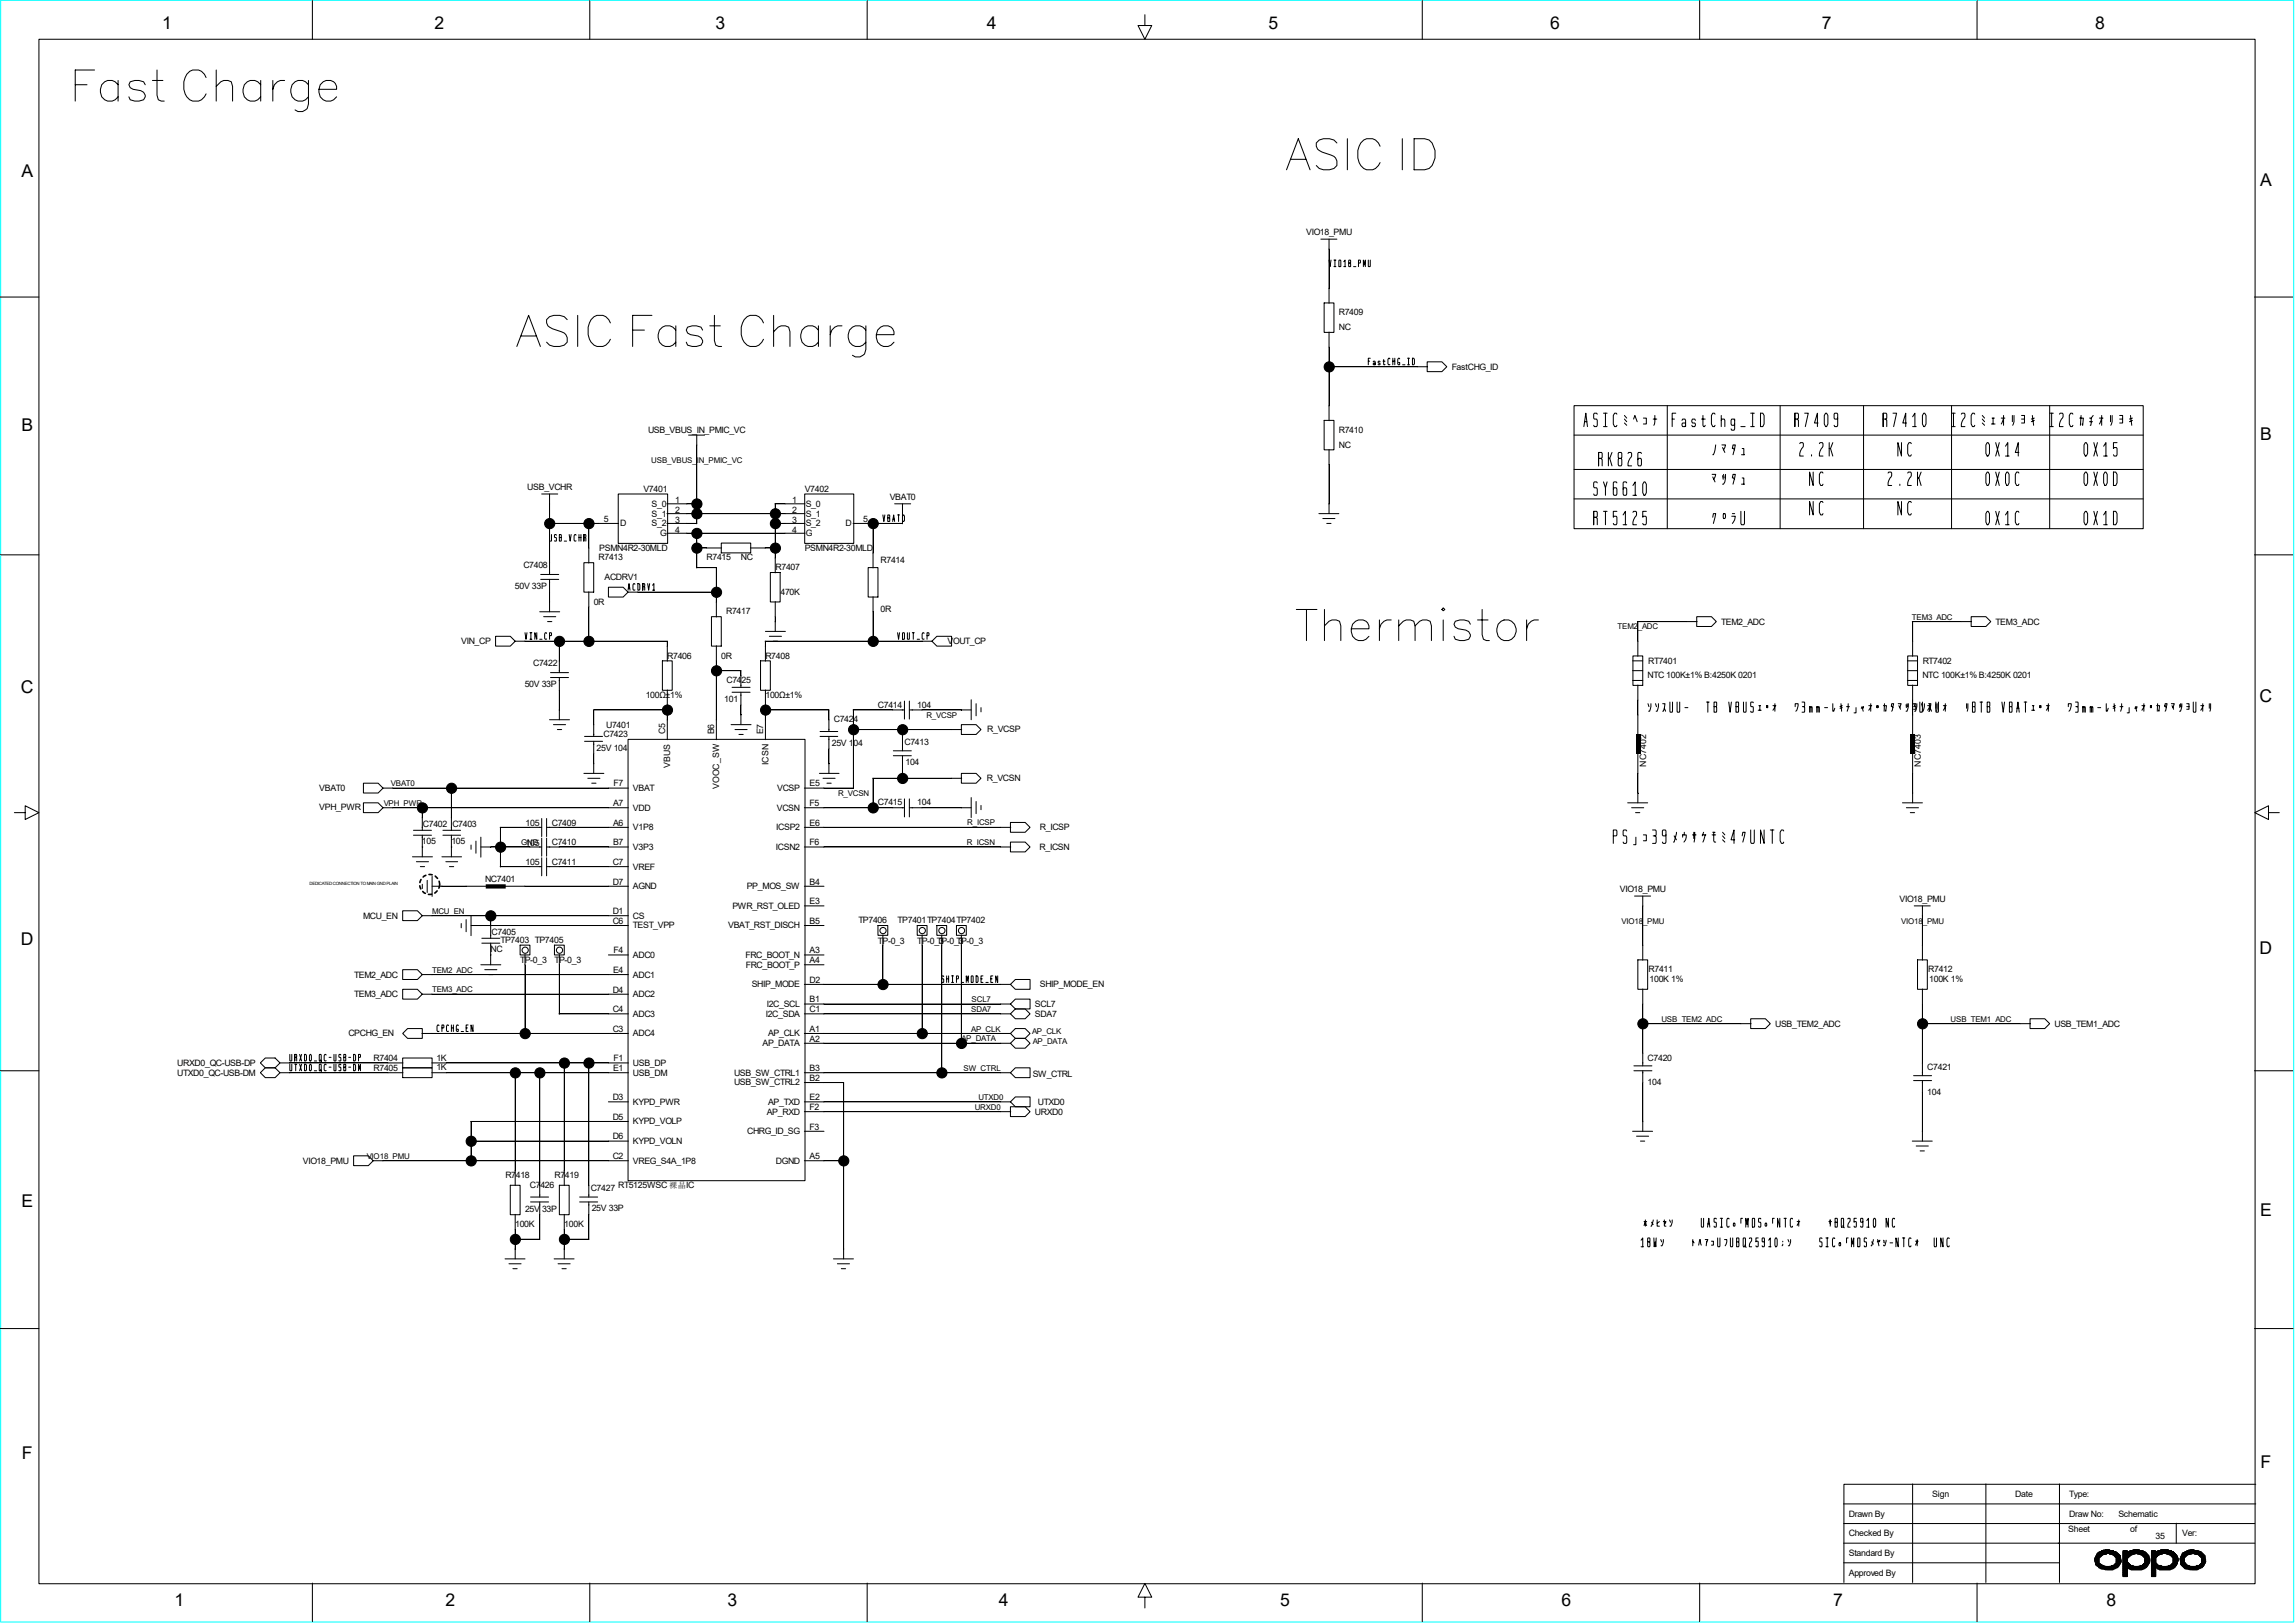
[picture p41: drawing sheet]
<svg xmlns="http://www.w3.org/2000/svg" width="297mm" height="210mm" viewBox="0 0 297 210" stroke-linecap="round" stroke-linejoin="round" font-family="sans-serif">
<defs><g id="words">
<g font-size="2.3">
<text x="21" y="3.8">1</text>
<text x="56.2" y="3.8">2</text>
<text x="92.6" y="3.8">3</text>
<text x="127.7" y="3.8">4</text>
<text x="164.2" y="3.8">5</text>
<text x="200.6" y="3.8">6</text>
<text x="235.8" y="3.8">7</text>
<text x="271.1" y="3.8">8</text>
<text x="2.8" y="22.9">A</text>
<text x="292.5" y="24.1">A</text>
<text x="2.8" y="55.8">B</text>
<text x="292.5" y="56.9">B</text>
<text x="2.7" y="89.7">C</text>
<text x="292.4" y="90.8">C</text>
<text x="2.7" y="122.3">D</text>
<text x="292.4" y="123.4">D</text>
<text x="2.8" y="156.2">E</text>
<text x="292.5" y="157.3">E</text>
<text x="2.8" y="188.8">F</text>
<text x="292.5" y="189.9">F</text>
<text x="22.6" y="207.8">1</text>
<text x="57.7" y="207.8">2</text>
<text x="94.2" y="207.8">3</text>
<text x="129.2" y="207.8">4</text>
<text x="165.7" y="207.8">5</text>
<text x="202.1" y="207.8">6</text>
<text x="237.2" y="207.8">7</text>
<text x="272.6" y="207.8">8</text>
</g>
<g font-size="1.1">
<text x="169" y="30.4">VIO18_PMU</text>
<text x="173.3" y="40.8">R7409</text>
<text x="173.3" y="42.7">NC</text>
<text x="187.9" y="47.8">FastCHG_ID</text>
<text x="83.9" y="56">USB_VBUS_IN_PMIC_VC</text>
<text x="173.3" y="56">R7410</text>
<text x="173.3" y="57.9">NC</text>
<text x="68.2" y="63.4">USB_VCHR</text>
<text x="83.3" y="63.6">V7401</text>
<text x="84.3" y="65.6">S_0</text>
<text x="87.4" y="65.1">1</text>
<text x="102.5" y="65.1">1</text>
<text x="104.1" y="63.6">V7402</text>
<text x="104.3" y="65.6">S_0</text>
<text x="115.1" y="64.7">VBAT0</text>
<text x="77.6" y="71.2">PSMN4R2-30MLD</text>
<text x="78.1" y="67.5">5</text>
<text x="80.3" y="68.1">D</text>
<text x="84.3" y="66.8">S_1</text>
<text x="84.3" y="68.1">S_2</text>
<text x="85.4" y="69.4">G</text>
<text x="87.4" y="68.9">4</text>
<text x="87.4" y="67.6">3</text>
<text x="87.4" y="66.4">2</text>
<text x="102.5" y="67.6">3</text>
<text x="102.5" y="68.9">4</text>
<text x="102.5" y="66.4">2</text>
<text x="104.1" y="71.2">PSMN4R2-30MLD</text>
<text x="104.3" y="66.8">S_1</text>
<text x="104.3" y="68.1">S_2</text>
<text x="104.3" y="69.4">G</text>
<text x="109.4" y="68.1">D</text>
<text x="111.7" y="67.5">5</text>
<text x="66.6" y="76.2">50V 33P</text>
<text x="67.7" y="73.5">C7408</text>
<text x="77.5" y="72.5">R7413</text>
<text x="78.2" y="75.1">ACDRV1</text>
<text x="91.4" y="72.5">R7415</text>
<text x="95.9" y="72.5">NC</text>
<text x="100.4" y="73.8">R7407</text>
<text x="101" y="77">470K</text>
<text x="114" y="72.9">R7414</text>
<text x="59.7" y="83.4">VIN_CP</text>
<text x="76.8" y="78.2">0R</text>
<text x="94" y="79.5">R7417</text>
<text x="114" y="79.2">0R</text>
<text x="122.6" y="83.4">VOUT_CP</text>
<text x="222.8" y="80.8">TEM2_ADC</text>
<text x="258.3" y="80.8">TEM3_ADC</text>
<text x="67.9" y="88.9">50V 33P</text>
<text x="69" y="86.2">C7422</text>
<text x="86.4" y="85.2">R7406</text>
<text x="93.3" y="85.2">0R</text>
<text x="94" y="88.4">C7425</text>
<text x="99.1" y="85.2">R7408</text>
<text x="213.2" y="87.8">NTC 100K±1% B:4250K 0201</text>
<text x="213.3" y="85.9">RT7401</text>
<text x="248.8" y="87.8">NTC 100K±1% B:4250K 0201</text>
<text x="248.8" y="85.9">RT7402</text>
<text x="78.1" y="95.4">C7423</text>
<text x="78.4" y="94.2">U7401</text>
<text x="83.6" y="90.4">100Ω±1%</text>
<text x="86.1" y="95" transform="rotate(-90 86.1 95)">C5</text>
<text x="92.4" y="95" transform="rotate(-90 92.4 95)">B6</text>
<text x="93.7" y="90.8">101</text>
<text x="98.8" y="95" transform="rotate(-90 98.8 95)">E7</text>
<text x="99.1" y="90.3">100Ω±1%</text>
<text x="107.9" y="93.5">C7424</text>
<text x="113.6" y="91.6">C7414</text>
<text x="118.7" y="91.6">104</text>
<text x="127.8" y="94.8">R_VCSP</text>
<text x="77.2" y="97.2">25V 104</text>
<text x="79.4" y="101.8">F7</text>
<text x="86.7" y="99.4" transform="rotate(-90 86.7 99.4)">VBUS</text>
<text x="99.4" y="99" transform="rotate(-90 99.4 99)">ICSN</text>
<text x="104.8" y="101.8">E5</text>
<text x="107.7" y="96.5">25V 104</text>
<text x="117.1" y="96.4">C7413</text>
<text x="117.2" y="99">104</text>
<text x="127.7" y="101.1">R_VCSN</text>
<text x="213" y="99.2" transform="rotate(-90 213 99.2)">NC7402</text>
<text x="248.6" y="99.2" transform="rotate(-90 248.6 99.2)">NC7403</text>
<text x="41.3" y="102.4">VBAT0</text>
<text x="41.3" y="104.8">VPH_PWR</text>
<text x="54.7" y="107.1">C7402 C7403</text>
<text x="68" y="106.9">105</text>
<text x="71.4" y="106.8">C7409</text>
<text x="79.3" y="104.3">A7</text>
<text x="79.3" y="106.8">A6</text>
<text x="81.9" y="107.4">V1P8</text>
<text x="81.9" y="104.9">VDD</text>
<text x="81.9" y="102.4">VBAT</text>
<text x="93.1" y="102.1" transform="rotate(-90 93.1 102.1)">VOOC_SW</text>
<text x="100.5" y="107.4">ICSP2</text>
<text x="100.5" y="104.9">VCSN</text>
<text x="100.6" y="102.4">VCSP</text>
<text x="104.8" y="104.3">F5</text>
<text x="104.8" y="106.8">E6</text>
<text x="113.6" y="104.2">C7415</text>
<text x="118.7" y="104.2">104</text>
<text x="134.6" y="107.4">R_ICSP</text>
<text x="54.6" y="109.2">105</text>
<text x="58.4" y="109.2">105</text>
<text x="68" y="109.4">105</text>
<text x="68" y="112">105</text>
<text x="71.4" y="109.4">C7410</text>
<text x="71.4" y="111.9">C7411</text>
<text x="79.3" y="111.9">C7</text>
<text x="79.3" y="109.4">B7</text>
<text x="81.9" y="110">V3P3</text>
<text x="81.9" y="112.5">VREF</text>
<text x="100.4" y="110">ICSN2</text>
<text x="104.8" y="109.4">F6</text>
<text x="134.5" y="110">R_ICSN</text>
<text x="47" y="118.9">MCU_EN</text>
<text x="62.8" y="114.1">NC7401</text>
<text x="79.3" y="114.5">D7</text>
<text x="79.3" y="118.3">D1</text>
<text x="79.3" y="119.5">C6</text>
<text x="81.9" y="118.9">CS</text>
<text x="81.9" y="115.1">AGND</text>
<text x="94.8" y="117.6">PWR_RST_OLED</text>
<text x="96.6" y="115.1">PP_MOS_SW</text>
<text x="104.8" y="117">E3</text>
<text x="104.8" y="119.5">B5</text>
<text x="104.8" y="114.5">B4</text>
<text x="111.1" y="119.5">TP7406</text>
<text x="116.2" y="119.5">TP7401TP7404TP7402</text>
<text x="209.6" y="115.4">VIO18_PMU</text>
<text x="245.8" y="116.7">VIO18_PMU</text>
<text x="63.5" y="123.1">NC</text>
<text x="63.6" y="121">C7405</text>
<text x="64.8" y="122">TP7403 TP7405</text>
<text x="67.3" y="124.6">TP-0_3</text>
<text x="71.8" y="124.6">TP-0_3</text>
<text x="79.3" y="125.9">E4</text>
<text x="79.4" y="123.4">F4</text>
<text x="81.9" y="120.1">TEST_VPP</text>
<text x="81.9" y="124">ADC0</text>
<text x="94.2" y="120.1">VBAT_RST_DISCH</text>
<text x="96.5" y="124">FRC_BOOT_N</text>
<text x="96.5" y="125.2">FRC_BOOT_P</text>
<text x="104.8" y="124.6">A4</text>
<text x="104.8" y="123.4">A3</text>
<text x="113.6" y="122.1">TP-0_3</text>
<text x="118.7" y="122.1">TP-0_3</text>
<text x="121.2" y="122.1">TP-0_3</text>
<text x="123.8" y="122.1">TP-0_3</text>
<text x="213.4" y="125.8">R7411</text>
<text x="249.6" y="125.8">R7412</text>
<text x="45.8" y="129">TEM3_ADC</text>
<text x="45.8" y="126.5">TEM2_ADC</text>
<text x="79.3" y="128.4">D4</text>
<text x="79.3" y="131">C4</text>
<text x="81.9" y="131.6">ADC3</text>
<text x="81.9" y="129">ADC2</text>
<text x="81.9" y="126.5">ADC1</text>
<text x="97.3" y="127.8">SHIP_MODE</text>
<text x="99.1" y="131.6">I2C_SDA</text>
<text x="99.2" y="130.3">I2C_SCL</text>
<text x="104.8" y="127.2">D2</text>
<text x="104.8" y="131">C1</text>
<text x="104.8" y="129.7">B1</text>
<text x="133.9" y="130.3">SCL7</text>
<text x="133.9" y="131.6">SDA7</text>
<text x="134.6" y="127.8">SHIP_MODE_EN</text>
<text x="213.5" y="127.1">100K 1%</text>
<text x="249.7" y="127.1">100K 1%</text>
<text x="22.9" y="137.9">URXD0_QC-USB-DP</text>
<text x="45.1" y="134.1">CPCHG_EN</text>
<text x="48.3" y="137.3">R7404</text>
<text x="56.5" y="137.2">1K</text>
<text x="79.3" y="133.5">C3</text>
<text x="79.4" y="137.3">F1</text>
<text x="81.9" y="134.1">ADC4</text>
<text x="81.9" y="137.9">USB_DP</text>
<text x="98.7" y="135.4">AP_DATA</text>
<text x="99.4" y="134.1">AP_CLK</text>
<text x="104.8" y="134.8">A2</text>
<text x="104.8" y="133.5">A1</text>
<text x="213.2" y="137.2">C7420</text>
<text x="229.7" y="132.8">USB_TEM2_ADC</text>
<text x="265.9" y="132.8">USB_TEM1_ADC</text>
<text x="22.9" y="139.2">UTXD0_QC-USB-DM</text>
<text x="48.3" y="138.6">R7405</text>
<text x="56.5" y="138.5">1K</text>
<text x="79.3" y="142.4">D3</text>
<text x="79.3" y="138.6">E1</text>
<text x="81.9" y="143">KYPD_PWR</text>
<text x="81.9" y="139.2">USB_DM</text>
<text x="95" y="140.5">USB_SW_CTRL2</text>
<text x="95" y="139.2">USB_SW_CTRL1</text>
<text x="99.4" y="143">AP_TXD</text>
<text x="104.8" y="143.6">F2</text>
<text x="104.8" y="142.4">E2</text>
<text x="104.8" y="138.6">B3</text>
<text x="104.8" y="139.9">B2</text>
<text x="133.6" y="139.3">SW_CTRL</text>
<text x="134.3" y="143">UTXD0</text>
<text x="213.2" y="140.4">104</text>
<text x="249.4" y="141.7">104</text>
<text x="249.4" y="138.5">C7421</text>
<text x="79.3" y="147.4">D6</text>
<text x="79.3" y="144.9">D5</text>
<text x="79.3" y="150">C2</text>
<text x="81.9" y="145.5">KYPD_VOLP</text>
<text x="81.9" y="148">KYPD_VOLN</text>
<text x="96.7" y="146.8">CHRG_ID_SG</text>
<text x="99.2" y="144.2">AP_RXD</text>
<text x="104.8" y="146.2">F3</text>
<text x="104.8" y="150">A5</text>
<text x="133.9" y="144.2">URXD0</text>
<text x="39.2" y="150.6">VIO18_PMU</text>
<text x="65.4" y="152.4">R7418</text>
<text x="68.6" y="153.7">C7426</text>
<text x="71.8" y="152.4">R7419</text>
<text x="76.5" y="154.1">C7427</text>
<text x="80" y="153.7">RT5125WSC 裸晶IC</text>
<text x="81.9" y="150.6">VREG_S4A_1P8</text>
<text x="100.4" y="150.6">DGND</text>
<text x="66.7" y="158.8">100K</text>
<text x="67.9" y="156.9">25V 33P</text>
<text x="73" y="158.8">100K</text>
<text x="76.6" y="156.8">25V 33P</text>
<text x="239.3" y="196.3">Drawn By</text>
<text x="250.1" y="193.7">Sign</text>
<text x="260.8" y="193.7">Date</text>
<text x="267.8" y="193.7">Type:</text>
<text x="267.8" y="196.3">Draw No:</text>
<text x="274.2" y="196.3">Schematic</text>
<text x="239.3" y="198.8">Checked By</text>
<text x="239.3" y="201.3">Standard By</text>
<text x="239.3" y="203.9">Approved By</text>
<text x="267.7" y="198.3">Sheet</text>
<text x="275.7" y="198.3">of</text>
<text x="279" y="199.1">35</text>
<text x="282.4" y="198.8">Ver:</text>
</g>
<g font-size="1">
<text x="84.3" y="59.9">USB_VBUS_IN_PMIC_VC</text>
<text x="209.3" y="81.4">TEM2_ADC</text>
<text x="247.4" y="80.2">TEM3_ADC</text>
<text x="119.9" y="92.9">R_VCSP</text>
<text x="50.6" y="101.7">VBAT0</text>
<text x="49.7" y="104.3">VPH_PWR</text>
<text x="108.5" y="103">R_VCSN</text>
<text x="125.2" y="106.8">R_ICSP</text>
<text x="67.4" y="109.3">GND</text>
<text x="125.1" y="109.3">R_ICSN</text>
<text x="55.9" y="118.2">MCU_EN</text>
<text x="209.8" y="119.5">VIO18_PMU</text>
<text x="246" y="119.5">VIO18_PMU</text>
<text x="55.9" y="125.9">TEM2_ADC</text>
<text x="55.9" y="128.4">TEM3_ADC</text>
<text x="125.7" y="130.9">SDA7</text>
<text x="125.7" y="129.7">SCL7</text>
<text x="124.4" y="134.7">AP_DATA</text>
<text x="125.7" y="133.5">AP_CLK</text>
<text x="133.6" y="133.9">AP_CLK</text>
<text x="133.6" y="135.1">AP_DATA</text>
<text x="215" y="132.2">USB_TEM2_ADC</text>
<text x="252.4" y="132.2">USB_TEM1_ADC</text>
<text x="124.7" y="138.6">SW_CTRL</text>
<text x="126.2" y="143.6">URXD0</text>
<text x="126.6" y="142.3">UTXD0</text>
<text x="47.5" y="149.9">VIO18_PMU</text>
</g>
<text font-size=".6" x="40" y="114.6">DEDICATED CONNECTION TO MAIN GND PLAIN</text>
</g></defs>
<path d="M.1 0h296.7v209.9h-296.7z" fill="none" stroke="#0ff" stroke-width=".13"/>
<g fill="none" stroke="#000" stroke-width=".13">
<path d="M5 5.1h286.8v199.8h-286.8zM9.7 11h1.6M12.2 9.1h-2.5v4M15.3 11a1.26 1.26 0 0 0-1.6-.5 1.26 1.26 0 0 0-.7 1.4 1.24 1.24 0 0 0 .9 1.2 1.24 1.24 0 0 0 1.4-.6M15.3 10.4v2.7M18.8 11l-.2-.4-.6-.2h-.6l-.6 .2-.1 .4 .1 .3 .4 .3 1 .1 .4 .2 .2 .4v.2l-.2 .4-.6 .2h-.6l-.6-.2-.1-.4M19.7 10.4h1.4M20.3 9.1v3.2l.2 .6 .4 .2h.4M26.7 10a1.41 1.41 0 0 0-1.4-1 1.41 1.41 0 0 0-1.3 1 2.21 2.21 0 0 0 .9 3.1 1.43 1.43 0 0 0 1.8-1M28 11.2l.6-.6 .4-.2h.5l.4 .2 .2 .6v1.9M28 9.1v4M33.7 11a1.26 1.26 0 0 0-1.5-.5 1.26 1.26 0 0 0-.7 1.4 1.24 1.24 0 0 0 .9 1.2 1.24 1.24 0 0 0 1.3-.6"/>
<path d="M33.7 10.4v2.7M35.3 10.4v2.7M36.8 10.4a1.27 1.27 0 0 0-1.5 1.2M39.9 10.4v3.1a1.06 1.06 0 0 1-.6 .9 1.06 1.06 0 0 1-1.1-.2M39.9 11a1.26 1.26 0 0 0-1.5-.5 1.26 1.26 0 0 0-.8 1.4 1.24 1.24 0 0 0 1 1.2 1.24 1.24 0 0 0 1.3-.6M40.4 .1v5M41.3 11.6h2.3a1.14 1.14 0 0 0-1.2-1.3 1.14 1.14 0 0 0-1.1 1.3 1.26 1.26 0 0 0 .7 1.4 1.26 1.26 0 0 0 1.6-.5M76.3 .1v5M112.2 .1v5M148.2 1.9v1.4h.9l-.9 1.8-.9-1.8h.9M173 18.5a1.81 1.81 0 0 0-2.7 0 .99 .99 0 0 0 .8 1.2l1.2 .4a1.06 1.06 0 0 1 .7 1.3 1.81 1.81 0 0 1-2.7 0M174.4 17.9v4.1"/>
<path d="M178.6 18.9a1.41 1.41 0 0 0-1.4-1 1.41 1.41 0 0 0-1.3 1 2.21 2.21 0 0 0 1 3.1 1.43 1.43 0 0 0 1.7-1M181.5 17.9v4.1M183 17.9h1.4l.6 .2a2.5 2.5 0 0 1 0 3.7l-.6 .2h-1.4zM184.1 .1v5M220 .1v5M255.9 .1v5M0 38.4h5M166.5 22l1.5-4.1 1.5 4.1M167 20.6h2M170.9 30.9h2.1M171.4 39.2h1.2v3.8h-1.2zM172 33.7l.1 .8 .2-.8"/>
<path d="M172 30.9v8.3M172.6 34.5h.3M172.6 33.7h.3M172.8 33.7v.8M173.3 33.7h.2v.8h-.2zM173.9 33.9l.2-.2v.8M173.9 34.5h.3M174.6 34v.5h.2v-.4l-.3-.1 .1-.3h.2v.3M175.2 34.5h.3M175.8 34h.2v-.3h-.2v.8M176.4 34.5v-.8l.2 .6 .1-.6v.8M177.1 33.7v.8h.2v-.8"/>
<path d="M291.8 38.4h5M66.9 44.8l1.5-4 1.5 4M67.4 43.5h2M73.4 41.4a1.81 1.81 0 0 0-2.7 0 .99 .99 0 0 0 .8 1.1l1.1 .4a1.06 1.06 0 0 1 .8 1.4 1.81 1.81 0 0 1-2.7 0M74.8 40.8v4M79 41.8a1.41 1.41 0 0 0-1.4-1 1.41 1.41 0 0 0-1.3 1 2.21 2.21 0 0 0 1 3 1.43 1.43 0 0 0 1.7-.9M81.9 42.7h1.5M84.4 40.8h-2.5v4M87.5 42.7a1.26 1.26 0 0 0-1.6-.5 1.26 1.26 0 0 0-.7 1.5 1.24 1.24 0 0 0 .9 1.1 1.24 1.24 0 0 0 1.4-.5M87.5 42.2v2.6M89.1 56.3h2.1M90.2 56.3v11.5"/>
<path d="M90.9 42.7l-.2-.4-.6-.1h-.5l-.6 .1-.2 .4 .2 .4 .4 .2 .9 .2 .4 .2 .2 .4v.2l-.2 .4-.6 .1h-.5l-.6-.1-.2-.4M91.9 42.2h1.3M92.5 40.8v3.3l.1 .6 .4 .1h.4M98.8 41.8a1.41 1.41 0 0 0-1.3-1 1.41 1.41 0 0 0-1.4 1 2.21 2.21 0 0 0 1 3 1.43 1.43 0 0 0 1.7-.9M100.1 42.9l.6-.6 .4-.1h.5l.5 .1 .1 .6v1.9M100.1 40.8v4M105.9 42.7a1.26 1.26 0 0 0-1.5-.5 1.26 1.26 0 0 0-.8 1.5 1.24 1.24 0 0 0 1 1.1 1.24 1.24 0 0 0 1.3-.5M105.9 42.2v2.6M107.4 42.2v2.6M109 42.2a1.27 1.27 0 0 0-1.6 1.1M112.1 42.2v3a1.06 1.06 0 0 1-.7 .9 1.06 1.06 0 0 1-1.1-.1M112.1 42.7a1.26 1.26 0 0 0-1.6-.5 1.26 1.26 0 0 0-.7 1.5 1.24 1.24 0 0 0 .9 1.1 1.24 1.24 0 0 0 1.4-.5"/>
<path d="M113.4 43.3h2.3a1.14 1.14 0 0 0-1.1-1.2 1.14 1.14 0 0 0-1.2 1.2 1.26 1.26 0 0 0 .7 1.5 1.26 1.26 0 0 0 1.6-.5M171.4 54.4h1.2v3.8h-1.2zM172 47.5h12.7M172 43v11.4M172 58.2v8.3M177.1 46.7h.1M177.3 46.4h-.2v.8M177.7 46.8l.1-.1 .2 .1v.4h-.2v-.2h.2M178 47.2h.1M178.6 46.8l-.2-.1v.3h.2v.2h-.2M179 46.7h.2M179.1 46.5v.7h.1"/>
<path d="M179.9 46.4h-.2l-.1 .1v.6l.1 .1h.2M180.3 46.7h.2M180.3 46.4v.8M180.5 46.4v.8M181.1 46.4h-.1l-.1 .1v.6l.1 .1h.1v-.3h-.1M181.5 47.2h.3M182.2 47.2h.2M182.2 46.4h.2M182.3 46.4v.8M182.8 46.4h.2v.1v.6v.1h-.2zM184.7 46.8h1.9l.6 .7-.6 .6h-1.9zM203.7 52.5h73.7v15.9h-73.7z"/>
<path d="M203.7 56.3h73.7M205 55.2l.2-1.7 .2 1.7M205.1 54.6h.3M206.7 53.6l-.1-.1h-.3l-.1 .1v.5l.1 .1h.3l.1 .2v.6l-.1 .2h-.3l-.1-.2M206.9 58.5v1.8v-1.8h.4v.2v.5v.1h-.4M207.2 59.3l.1 .2v.8M207.5 55.2h.5M207.5 53.5h.5M207.8 53.5v1.7M208.2 58.5v1.8M208.3 59.3l.3 1M208.6 58.5l-.3 .8h-.1"/>
<path d="M209.3 53.6l-.1-.1h-.2l-.2 .3v1.1l.2 .3h.2l.1-.2M209.5 59.3l-.1 .2v.6l.1 .2h.3l.1-.2v-.6l-.1-.2h-.3l-.1-.1v-.5l.1-.2h.3l.1 .2v.5l-.1 .1M210.2 54.2l.3 .4M210.2 53.8l.3 .3M210.2 54.7l.3 .3M210.7 58.7l.1-.2h.3l.1 .2a1.34 1.34 0 0 1-.4 .9l-.1 .7h.5M211.4 54.2l.2-.4 .3 .8M212.4 58.7l-.1-.2h-.3v.2v1.4v.2h.3l.1-.2v-.6l-.1-.2h-.3v.2M212.7 54.1h.4v.8h-.4M214 54.2h.4M214.2 53.8v.8l-.2 .4M215.8 52.5v15.9"/>
<path d="M216.4 54.2h.3M216.9 53.5h-.5v1.7M217.7 54.4l.1-.2h.3v.2v.6v.2h-.3l-.1-.2 .1-.3h.3M218.1 55v.2M219.4 54.4l-.1-.2h-.3l-.1 .4 .1 .1h.3l.1 .3-.1 .2h-.3l-.1-.2M220.2 54.2h.5M220.4 53.8v1.2l.1 .2h.1l.1-.2M222 53.6l-.1-.1h-.2l-.2 .3v1.1l.2 .3h.2l.1-.2M222 57.6a1.53 1.53 0 0 1-.3 1.2M222.8 54.4v-.2h.3l.1 .2v.8M222.8 53.8v1.4M222.8 57.6h.5l-.2 .6"/>
<path d="M222.9 57.9l.3 .6M224.2 58l.1-.4h.3l-.3 1.2M224.2 57.9l.3 .3M224.5 54.9l-.1 .1h-.3l-.1-.1 .1-.7h.3l.1 .2v1.1l-.1 .2h-.3l-.1-.2M224.5 54.2v.2M225.3 55.2h.5M225.4 58.8h.4M225.5 58h.2v.8M226.6 55.2h.4M226.6 53.5h.4M226.8 53.5v1.7M227.8 53.5h.3l.2 .3v1.1l-.2 .3h-.3z"/>
<path d="M230.4 52.5v15.9M232.3 53.5v1.7v-1.7h.4v.1v.5v.1h-.4M232.6 54.2l.1 .2v.8M232.9 57.4l.1-.1h.3l.1 .1a1.34 1.34 0 0 1-.4 1l-.1 .6h.5M233.6 53.5h.4l-.4 1.7M234.4 58.8v.2M235.3 54.7h-.5l.4-1.2v1.7M235.5 57.4v-.1h.3l.1 .1a1.34 1.34 0 0 1-.4 1v.6h.4M236.3 53.5h.1l.2 .3v1.1l-.2 .3h-.1l-.2-.3v-1.1zM236.7 57.3v1.7M236.9 58l.3 1M237.2 57.3l-.3 .7h-.2"/>
<path d="M237.8 54.1l-.1 .1h-.3v-.1v-.5v-.1h.3l.1 .1v1.4l-.1 .2h-.3v-.2M241.2 52.5v15.9M243.7 53.5v1.7v-1.7h.4l.1 .1v.5l-.1 .1h-.4M244 54.2l.2 .2v.8M245 53.5h.4l-.3 1.7M246.1 57.3v1.7l-.5-1.7v1.7M246.7 54.7h-.4l.3-1.2v1.7M247.4 57.4l-.1-.1h-.2l-.2 .3v1.1l.2 .3h.2l.1-.2M247.5 53.9l.3-.4v1.7M247.5 55.2h.5M249 53.5h.1l.2 .3v1.1l-.2 .3h-.1l-.2-.3v-1.1zM252.6 55.2h.4"/>
<path d="M252.6 53.5h.4M252.6 52.5v15.9M252.8 53.5v1.7M253.8 53.6l.1-.1h.3l.1 .1a1.34 1.34 0 0 1-.4 1l-.1 .6h.5M255.6 53.6l-.1-.1h-.2l-.2 .3v1.1l.2 .3h.2l.1-.2M256.5 54.2l.3 .4M256.5 53.8l.3 .3M256.5 54.7l.3 .3M257.2 57.3h.1l.2 .3v1.1l-.2 .3h-.1l-.2-.3v-1.1zM257.7 54.9h.5M257.8 54.1h.3M257.9 54.1v.8"/>
<path d="M258.3 57.3l.4 1.7M258.7 57.3l-.4 1.7M259 54.1h.5M259.3 54.1l-.3 .8M259.3 53.8v1.2M259.5 57.7l.3-.4v1.7M259.5 59h.5M260.4 53.8v.8M260.6 53.8v.8l-.1 .4M261.3 58.5h-.5l.4-1.2v1.7M261.6 53.8h.4v.9h-.4M261.6 54.2h.4"/>
<path d="M263 53.8l.2 1.2M263.3 54.1l-.4 .1M263.3 54.4l-.4 .2M265.3 55.2h.4M265.3 53.5h.4M265.3 52.5v15.9M265.5 53.5v1.7M266.5 53.6l.1-.1h.3l.1 .1a1.34 1.34 0 0 1-.4 1l-.1 .6h.5M268.3 53.6l-.1-.1h-.2l-.2 .3v1.1l.2 .3h.2l.1-.2M269.2 54.1h.4l-.1 .9v-.1M269.3 53.8l-.1 1.2M269.9 57.3h.1l.2 .3v1.1l-.2 .3h-.1l-.2-.3v-1.1z"/>
<path d="M270.4 54.6h.4M270.6 54.1v.6v.3h-.1M270.9 53.8l-.3 .3h-.2M271 57.3l.4 1.7M271.4 57.3l-.4 1.7M271.7 54.1h.5M272 54.1l-.3 .8M272 53.8v1.2M272.2 57.7l.3-.4v1.7M272.2 59h.5M273.1 53.8v.8M273.3 53.8v.8l-.1 .4"/>
<path d="M274 57.3h-.5v.7l.1-.1h.3l.1 .1v.8l-.1 .2h-.3l-.1-.2M274.3 53.8h.4v.9h-.4M274.3 54.2h.4M275.7 53.8l.2 1.2M276 54.1l-.4 .1M276 54.4l-.4 .2M0 71.8h5M69.8 79.2h2.6M70 75h2.3M70 74.3h2.3M70.1 63.9h2.1M70.4 79.8h1.5"/>
<path d="M71.1 67.7h9M71.1 69.2l.1 .8h.2v-.8M71.1 63.9v10.4M71.1 75v4.2M72 69.3v-.1l-.2 .1v.3h.2v.4h-.2M72.4 69.6v-.4h.2v.8h-.2v-.4h.2M73 70h.3M73.7 69.2l.1 .8 .1-.8M74.5 69.3l-.1-.1-.1 .1v.6l.1 .1h.1M74.9 69.6h.3M74.9 69.2v.8M75.2 69.2v.8"/>
<path d="M75.6 69.2v.8v-.8h.2v.4h-.2M75.6 72.8h1.2v3.8h-1.2zM75.7 69.6h.1v.4M76.2 67.7v5.2M76.2 76.6v6.4M78.7 76h1.9l.7 .6-.7 .7h-1.9zM80 63.9h6.4v6.4h-6.4zM81.2 76.6h11.5M81.3 76.4l.1-.9 .1 .9M81.3 76.1h.2M82.2 75.6l-.2-.1-.1 .2v.5l.1 .2 .2-.1M82.5 75.5h.2l.1 .2v.5l-.1 .2h-.2z"/>
<path d="M83.2 75.5v.9v-.9h.2v.4h-.2M83.4 75.9v.1v.4M83.8 75.5l.1 .9 .2-.9M84.5 75.7l.1-.2v.9M84.5 76.4h.2M86.3 65.2h3.9M86.3 66.5h17.9M86.3 67.7h3.9M86.3 69h17.9M90.1 70.9h3.3M90.1 73.4h2.6v6.4M90.2 69v4.5"/>
<path d="M92.1 79.8h1.2v3.8h-1.2zM93.3 70.3h3.9v1.2h-3.9zM97.1 70.9h3.2M99.7 74.1h1.3v3.8h-1.3zM100.3 65.2h3.9M100.3 67.7h3.9M100.3 65.2v8.9M100.3 77.9v3.8M104.1 63.9h6.4v6.4h-6.4zM110.4 67.7h6.4M112.4 73.4h1.2v3.9h-1.2zM113 67.7v5.8"/>
<path d="M113 77.2v5.8M114.3 66.6l.1 .9 .1-.9M114.9 67v-.4h.2v.9h-.2v-.5h.2M115.5 67.5l.2-.9 .1 .9M115.6 67.2h.1M115.8 65.2h2.1M116.2 66.6h.2M116.3 66.6v.9M116.8 65.2v2.6M116.9 66.6l.2 .2v.6l-.1 .1-.2-.1zM167.8 78.9h2.6M169.1 78.9v4"/>
<path d="M170.7 66.5h2.6M171.2 67.1h1.6M171.4 78.9v4M171.7 67.7h.6M186.8 78.7l.2 .2-.2 .1-.2-.1zM191.8 78.9v3.2l.2 .6 .4 .2h.3M203.7 60.7h73.7M203.7 64.6h73.7M206.2 66.2v1.7v-1.7h.4l.1 .1v.5l-.1 .1h-.4M206.5 66.9l.2 .2v.8M206.7 62.5l-.1-.1h-.3l-.1 .1v.5l.1 .1h.3l.1 .2v.6l-.1 .2h-.3l-.1-.2M207.5 66.2h.5"/>
<path d="M207.5 62.4l.3 .7M207.8 66.2v1.7M208 62.4l-.2 .7v1M209.3 66.2h-.5v.7l.1-.1h.3l.1 .1v.8l-.1 .2h-.3l-.1-.2M209.3 62.5l-.1-.1h-.3l-.1 .1v1.4l.1 .2h.3l.1-.2v-.6l-.1-.2h-.3l-.1 .2M210.1 66.6l.3-.4v1.7M210.1 67.9h.4M210.5 62.5l-.1-.1h-.3v.1v1.4v.2h.3l.1-.2v-.6l-.1-.2h-.3v.2M211.3 62.8l.3-.4v1.7M211.3 64.1h.5M211.3 66.3l.1-.1h.3l.1 .1a1.34 1.34 0 0 1-.4 1l-.1 .6h.5M212.8 62.4h.1l.2 .3v1.1l-.2 .3h-.1l-.2-.3v-1.1z"/>
<path d="M213.1 66.2h-.5v.7l.1-.1h.3l.1 .1v.8l-.1 .2h-.3l-.1-.2M219.6 79.8h1.9l.6 .6-.6 .7h-1.9zM221.6 61.4h.4l-.2 .6M221.7 66.9v-.4h.3l-.3 1.2M221.7 61.7l.3 .7M222.9 61.6l.1 .4M223.1 61.4v.4M223.1 66.5h.1l.1 .1-.1 .5h-.1zM223.3 61.4l-.1 1-.1 .3h-.2M224.1 66.8h.5l-.1 .5-.3 .4M224.2 66.5h.3M224.2 61.8l.1-.4h.3l-.3 1.3"/>
<path d="M224.2 61.7l.3 .3M225.3 66.2v1.5l.1 .2h.3l.1-.2v-1.5M225.4 62.7h.4M225.5 61.8h.2v.9M234.7 61.1v1.7l-.5-1.7v1.7M234.7 64.9v1.7l-.5-1.7v1.7M235.9 61.2l-.1-.1h-.2l-.1 .3v1.1l.1 .3h.2l.1-.1M235.9 65l-.1-.1h-.2l-.1 .3v1.1l.1 .3h.2l.1-.1M244.3 61.2l.1-.1h.3l.1 .1a1.34 1.34 0 0 1-.4 1l-.1 .6h.5M245.9 62.7v.1M246.1 64.9v1.7l-.5-1.7v1.7M246.9 61.2l.1-.1h.3l.1 .1a1.34 1.34 0 0 1-.4 1l-.1 .6h.5"/>
<path d="M247.4 65l-.1-.1h-.2l-.2 .3v1.1l.2 .3h.2l.1-.1M248.2 61.1v1.7M248.3 61.8l.3 1M248.6 61.1l-.3 .7h-.1M255.1 79.8h1.9l.6 .6-.6 .7h-1.9zM257.2 61.1h.1l.2 .3v1.1l-.2 .3h-.1l-.2-.3v-1.1zM257.2 66.2h.1l.2 .3v1.1l-.2 .3h-.1l-.2-.3v-1.1zM258.3 61.1l.4 1.7M258.3 66.2l.4 1.7M258.7 61.1l-.4 1.7M258.7 66.2l-.4 1.7M259.5 66.6l.3-.4v1.7"/>
<path d="M259.5 67.9h.5M259.7 61.1h.1l.2 .3v1.1l-.2 .3h-.1l-.2-.3v-1.1zM261.3 61.2l-.1-.1h-.2l-.2 .3v1.1l.2 .3h.2l.1-.1M261.3 66.3l-.1-.1h-.2l-.2 .3v1.1l.2 .3h.2l.1-.2M269.9 61.1h.1l.2 .3v1.1l-.2 .3h-.1l-.2-.3v-1.1zM269.9 66.2h.1l.2 .3v1.1l-.2 .3h-.1l-.2-.3v-1.1zM271 61.1l.4 1.7M271 66.2l.4 1.7M271.4 61.1l-.4 1.7M271.4 66.2l-.4 1.7M272.2 66.6l.3-.4v1.7M272.2 67.9h.5"/>
<path d="M272.4 61.1h.1l.2 .3v1.1l-.2 .3h-.1l-.2-.3v-1.1zM273.5 61.1h.3l.2 .3v1.1l-.2 .3h-.3zM273.5 66.2h.3l.2 .3v1.1l-.2 .3h-.3zM291.8 71.8h5M64.1 82.3h1.9l.7 .7-.7 .6h-1.9zM66.6 83h19.8v2.6M67.9 81.9l.2 .8 .1-.8M68.6 81.9h.2M68.6 82.7h.2M68.7 81.9v.8M69.5 81.9v.8l-.3-.8v.8M69.8 82.7h.3"/>
<path d="M70.7 82l-.1-.1-.1 .1v.6l.1 .1h.1M70.9 80.4h.5M71.1 82.3h.2v-.4h-.2v.8M71.1 93.1h2.6M71.2 87.7h2.4M71.2 87h2.4M71.6 93.8h1.6M72.1 94.4h.6M72.4 83v4M72.4 87.7v5.4M75.6 95.9h2.4M75.6 95.3h2.4"/>
<path d="M76.8 91.9h9.6M76.8 91.9v3.4M76.8 95.9v4.2M81.3 95.7h22.9v57.1h-22.9zM85.7 85.5h1.3v3.8h-1.3zM86.4 89.3v6.4M92.7 86.8h3.2v2.1M92.7 83.6v12.1M94.6 93.8h2.6M94.7 89.6h2.4M94.7 88.9h2.4M95.1 94.4h1.6"/>
<path d="M95.6 95h.6M95.9 89.6v4.2M98.4 85.5h1.3v3.8h-1.3zM99 83h21.6M99 91.9h8.3v2.8M99.1 81.7h2.5M99.1 83v2.6M99.1 89.3v6.4M99.6 82.3h1.5M106.1 95.3h2.3M106.1 94.7h2.3M107.3 95.3v4.8"/>
<path d="M110.4 94.4h14.1M110.4 91.9h6.7M110.4 91.9v10.1M115.6 97.8h2.3M115.6 97.2h2.3M116.2 81.9l.1 .8 .1-.8M116.8 94.4v2.8M116.8 97.8v3M116.8 81.9l.3 .1-.1 .7h-.2zM117.1 90.7v2.3M117.4 81.9l.1 .8h.2v-.8M117.7 91.9h8"/>
<path d="M117.7 90.7v2.3M118.1 81.9h.2M118.2 81.9v.8M118.7 82.7h.3M119.6 82l-.2-.1-.1 .1v.6l.1 .1h.2M120 82.3h.2v-.4h-.2v.8M121.2 82.3h1.9v1.3h-1.9l-.6-.6zM124.4 93.8h1.9l.7 .6-.7 .6h-1.9zM125.7 90.6v2.5M126.3 91.1v1.5M127 91.6v.5M171.4 81l.6-.6 .4-.2h.5l.5 .2 .1 .6v1.9"/>
<path d="M174.9 81.4h2.3a1.14 1.14 0 0 0-1.2-1.2 1.14 1.14 0 0 0-1.1 1.2 1.26 1.26 0 0 0 .7 1.4 1.26 1.26 0 0 0 1.6-.5M178.5 80.2v2.7M180 80.2a1.27 1.27 0 0 0-1.5 1.2M181 81l.6-.6 .4-.2h.5l.5 .2 .1 .6v1.9M181 80.2v2.7M183.1 81l.6-.6 .4-.2h.6l.4 .2 .2 .6v1.9M186.8 80.2v2.7M190.3 80.8l-.2-.4-.6-.2h-.6l-.6 .2-.1 .4 .1 .4 .4 .2 1 .1 .4 .2 .2 .4v.2l-.2 .4-.6 .2h-.6l-.6-.2-.1-.4M191.2 80.2h1.4M193.9 80.8a1.34 1.34 0 0 1 2.3 .3 1.34 1.34 0 0 1-1.6 1.8 1.39 1.39 0 0 1-.7-2.1zM197.6 80.2v2.7M199.1 80.2a1.27 1.27 0 0 0-1.5 1.2"/>
<path d="M211.3 88.1h1.3M211.3 86.8h1.3M211.3 85.5h1.3M211.3 84.9h1.3v3.8h-1.3zM211.9 80.4h7.7M212 80.4v4.5M212 88.6v6.5M212 97.5v6.4M213.3 91.1l.1 .3M213.7 91.1l-.1 .7-.1 .2h-.1M214.2 91.1l.2 .3M214.6 91.1l-.1 .7v.2h-.2"/>
<path d="M215.2 91.1h.3l-.1 .6-.1 .3h-.1M215.4 91.7l.2 .3M216.1 90.8l.1 1.4h.2l.1-.2v-1.2M217 90.8l.1 1.4h.2l.1-.2v-1.2M218.1 91.6h.3M220.9 90.8h.3M221 90.8v1.4M221.8 91.4v-.6h.3v1.4h-.3v-.8h.3M223.7 90.8l.2 1.4 .2-1.4M224.7 91.4v-.6h.3v1.4h-.3v-.8h.3M225.6 90.8l.1 1.4h.2l.1-.2v-1.2M226.9 90.9v-.1h-.3v.1v.5h.3v.2v.6h-.3v-.2"/>
<path d="M227.5 91.9h.4M227.6 91.3h.2M227.8 91.3v.6M228.6 91.4h.2M228.6 91.3l.2 .3M228.7 91.3h-.1v.3h.2v-.3l-.1 .3M228.8 91.3l-.2 .3M229.4 91.3h.4M229.7 91.3l-.3 .6M229.7 91.1v.9M232.3 91.4v-.3h.4l-.1 .6-.2 .3M233.2 90.8h.3l.1 .1-.1 .5h-.2"/>
<path d="M233.4 91.4h.1M233.5 91.4v.8h-.3M234.2 91.6l.1-.2 .1 .8M234.2 91.4v.8M234.4 91.6l.1-.2v.8M235.1 91.6l.1-.2 .1 .8M235.1 91.4v.8M235.3 91.6l.1-.2 .1 .8M236.1 91.6h.4M237.2 91.1v.9h.1l.1-.3M238.3 91.1v.9M238.4 91.3l-.3 .1"/>
<path d="M238.4 91.6l-.3 .1M239 91.4h.4M239.2 91.1v.6l-.1 .3M240.2 91.6v.6h-.3M240.9 91.7l.3-.3-.1 .3M241 91.4l.1 .6M241.9 91.3h.3M242.1 91.3l-.2 .6M242.1 91.1v.9M242.9 91.4h.1M242.9 91.3l.1 .3M243 91.3h-.1v.3h.1v-.3v.3"/>
<path d="M243 91.3l-.1 .3M243.8 91.3h.3v.7l-.1-.1M243.9 91.1l-.1 .9M244.8 91.4v-.3h.3l-.3 .9M244.8 91.3l.2 .3M245.7 91.1h.3l-.1 .5M245.7 91.3l.3 .5M246.7 91.2v.4M246.8 91.1v.3M246.8 88.1h1.4M246.8 86.8h1.4M246.8 85.5h1.4"/>
<path d="M246.9 84.9h1.3v3.8h-1.3zM247 91.1l-.1 .7-.1 .2h-.1M247.5 80.4h7.6M247.5 80.4v4.5M247.5 88.6v6.5M247.5 97.5v6.4M247.6 91.1h.3v.7h-.3M247.6 91.4h.3M247.7 91.1l.1 .3M248.1 91.1l-.1 .7-.1 .2h-.1M248.5 90.8v1.4h.3v-.2v-1.2M248.7 91.1l.1 .3"/>
<path d="M249 91.1v.7l-.1 .2h-.1M249.5 91.3h.4M249.6 91.1h.3l-.1 .6-.1 .3h-.1M249.7 91.3l-.2 .6M249.7 91.1v.9M249.8 91.7l.2 .3M250.5 90.8l.1 1.4h.2l.1-.2v-1.2M250.5 91.1v.6M250.7 91.1l-.1 .9M251.5 91.3h.4M251.8 91.3l-.3 .6M251.8 91.1v.9"/>
<path d="M254.5 91.1v.6M254.7 91.1l-.1 .9M255.3 91.4v-.6h.3v1.4h-.3v-.8h.3M256.2 90.8h.4M256.4 90.8v1.4M257.2 91.4v-.6h.3v1.4h-.3v-.8h.3M259.1 90.8l.1 1.4 .2-1.4M260.1 91.4v-.6h.2v1.4h-.2v-.8h.2M261 92.2l.2-1.4 .1 1.4M261 91.7h.3M262 90.8h.3M262.1 90.8v1.4"/>
<path d="M262.9 91.9h.4M263 91.3h.2M263.1 91.3v.6M264 91.4h.1M264 91.3l.1 .3M264.1 91.3h-.1v.3h.1v-.3v.3M264.1 91.3l-.1 .3M264.8 91.3h.4M265.1 91.3l-.3 .6M265.1 91.1v.9M267.7 91.4v-.3h.4l-.1 .6-.2 .3M268.6 90.8h.3v.1v.5h-.3"/>
<path d="M268.8 91.4h.1M268.9 91.4v.8h-.3M269.5 91.6l.2-.2v.8M269.5 91.4v.8M269.7 91.6l.1-.2 .1 .8M270.5 91.6l.1-.2 .1 .8M270.5 91.4v.8M270.7 91.6l.1-.2v.8M271.5 91.6h.4M272.6 91.1v.9h.1l.1-.3M273.6 91.1l.1 .9M273.8 91.3l-.3 .1"/>
<path d="M273.8 91.6l-.3 .1M274.4 91.4h.3M274.6 91.1v.6l-.2 .3M275.5 91.6v.6h-.2M276.3 91.7l.3-.3-.1 .3M276.4 91.4l.1 .6M277.2 91.3h.4M277.5 91.3l-.3 .6M277.5 91.1v.9M278.3 91.4h.1M278.3 91.3l.1 .3M278.4 91.3h-.1v.3h.1v-.3v.3"/>
<path d="M278.4 91.3l-.1 .3M279.1 91.3h.4l-.1 .7v-.1M279.2 91.1v.9M280.2 91.4v-.3h.3l-.3 .9M280.2 91.3l.2 .3M281 91.1h.4l-.2 .5M281.1 91.3l.2 .5M282.1 91.2v.4M282.2 91.1v.3M282.4 91.1l-.1 .7-.1 .2h-.1M283 91.1h.3v.7h-.3M283 91.4h.3"/>
<path d="M283.8 90.8l.1 1.4h.2l.1-.2v-1.2M284.8 91.3h.4M285.1 91.3l-.3 .6M285.1 91.1v.9M285.9 91.1v.6M286.1 91.1l-.1 .9M1.9 105.2h1.4v-.9l1.7 .9-1.7 .8v-.8M47 101.3h1.9l.7 .7-.7 .6h-1.9zM47 103.9h1.9l.7 .6-.7 .7h-1.9zM49.5 102h31.8M49.5 104.5h31.8M52.1 117.9h1.9l.7 .6-.7 .6h-1.9z"/>
<path d="M53.4 110.9h2.6M53.5 107.4h2.3M53.5 108.1h2.3M53.9 111.5h1.6M54.4 112.1h.5M54.6 118.5h26.7M54.7 104.5v2.9M54.7 108.1v2.8M54.7 114.4v.6M55.3 113.9v1.6M55.9 114.7h7M55.9 113.4v2.6"/>
<path d="M57.2 110.9h2.5M57.3 107.4h2.3M57.3 108.1h2.3M57.7 111.5h1.5M58.2 112.1h.5M58.4 102v5.4M58.4 108.1v2.8M59.7 119.5v.6M60.3 119v1.6M61 109.3v.6M61 118.5v2.6M61 119.8h20.3"/>
<path d="M61.6 108.8v1.6M62.2 109.6h7.9M62.2 108.3v2.6M63.5 118.5v2.9M64.7 107.1h5.4M64.7 112.1h5.4M64.8 107.1v5.1M65.4 114.7h15.9M70.1 105.9v2.3M70.1 108.5v2.3M70.1 111v2.3M70.7 109.6h10.6"/>
<path d="M70.7 107.1h10.6M70.7 105.9v2.3M70.7 108.5v2.3M70.7 111v2.3M70.7 112.1h10.6M75.6 100.1h2.5M76.1 100.7h1.5M76.6 101.3h.5M104.1 102h6.3M104.1 104.5h13M104.1 109.6h26.7M104.1 119.8h2.5"/>
<path d="M104.1 107.1h26.7M104.1 114.7h2.5M104.1 117.2h2.5M106 100.1h2.6M106.5 100.7h1.6M107 101.3h.6M112.9 100.7h11.6M113 100.7v3.9M113.6 119.8h1.3v1.2h-1.3zM117.1 103.4v2.3M117.7 104.5h8M117.7 103.4v2.3"/>
<path d="M118.7 119.8h1.3v1.2h-1.3zM121.2 119.8h1.3v1.2h-1.3zM123.8 119.8h1.3v1.2h-1.3zM124.4 100.1h1.9l.7 .6-.7 .6h-1.9zM125.7 103.2v2.6M126.3 103.7v1.6M127 104.2v.6M130.8 109h1.9l.6 .6-.6 .6h-1.9zM130.8 106.4h1.9l.6 .7-.6 .6h-1.9zM208.8 108.2h.4l.1-.2v-.5l-.1-.1h-.4v1.7M210.5 107.5l-.1-.1h-.3v.1v.5v.2h.3l.1 .1v.7l-.1 .1h-.3v-.1M210.7 103.9h2.5"/>
<path d="M211.2 104.5h1.5M211.5 116h2.1M211.7 105.2h.5M211.7 108.3v1h-.3M212.6 116v8.2M212.7 108h.4v.8h-.4M213.9 107.4h.3l.1 .1v.5l-.1 .2h-.2M214.1 108.2h.1M214.2 108.2l.1 .1v.7l-.1 .1h-.3M215.6 108l-.1 .2h-.3l-.1-.2v-.5l.1-.1h.3l.1 .1v1.5l-.1 .1h-.3l-.1-.1M216.7 108.2l.3 .5M217 107.7l-.3 1.3h-.1"/>
<path d="M217.8 108.3v-.3h.4l-.1 .7-.2 .3M218 107.7v.3M219 108h.5M219.2 107.7v.8M219.3 107.7l-.1 1.3M220.3 108h.5M220.5 107.7l-.2 .5M220.7 108l-.3 1M221.6 108h.4M221.7 107.7h.3M221.8 107.7v1.1l.1 .2h.1M222.9 108.2l.3 .3"/>
<path d="M222.9 107.7l.3 .3M222.9 108.7l.3 .3M224.5 108.7h-.5l.4-1.3v1.7M225.5 108.2l.1-.5h.2l-.2 1.3M226.6 107.4v1.6l.1 .1h.2l.1-.1v-1.6M228.3 107.4v1.7l-.5-1.7v1.7M229.1 107.4h.5M229.4 107.4v1.7M230.8 107.5v-.1h-.3l-.1 .3v1.1l.1 .3h.3v-.1M246.2 103.9h2.6M246.7 104.5h1.6M247.2 105.2h.6"/>
<path d="M247.7 117.2h2.1M248.8 117.2v7M293.6 105.2v-.9l-1.8 .9 1.8 .8v-.8h1.4M0 138.6h5M34.3 136.9h1.3l.6 .6-.6 .7h-1.3l-.6-.7zM34.3 138.2h1.3l.6 .6-.6 .6h-1.3l-.6-.6zM36.2 138.8h16M36.2 137.5h16M37.5 136.4v.9l.3-.1v-.8M37.5 137.7v.9l.3-.1v-.8M38.1 136.4v.9v-.9h.3v.4h-.3M38.1 137.7h.3"/>
<path d="M38.3 137.7v.9M38.3 136.8l.1 .1v.4M38.8 136.4l.2 .9M38.8 137.7l.2 .9M39 136.4l-.2 .9M39 137.7l-.2 .9M39.4 136.4h.2l.1 .2v.6l-.1 .1h-.2zM39.4 137.7h.2l.1 .2v.5l-.1 .2h-.2zM40.1 136.4l.2 .2v.6l-.1 .1-.2-.1zM40.1 137.7l.2 .2v.5l-.1 .2-.2-.2zM40.7 138.6h.3M40.7 137.3h.3"/>
<path d="M41.4 136.4l.2 .1-.1 .8-.2-.1zM41.4 137.7l.2 .1-.1 .8-.2-.1zM41.5 137.2l.1 .2M41.5 138.4l.1 .2M42.2 136.5l-.2-.1v.2v.6v.1l.2-.1M42.2 137.8l-.2-.1v.2v.5v.2l.2-.1M42.6 136.8h.2M42.6 138.1h.2M43.2 136.4l.1 .9 .2-.1v-.8M43.2 137.7l.1 .9 .2-.1v-.8M44.1 136.5v-.1l-.2 .1v.3l.2 .1v.3h-.2M44.1 137.8v-.1l-.2 .1v.3l.2 .1v.3h-.2"/>
<path d="M44.5 136.8v-.4h.2v.9h-.2v-.5h.2M44.5 138.1v-.4h.2v.9h-.2v-.5h.2M45.1 136.8h.3M45.1 138.1h.3M45.8 136.4h.1l.1 .2v.6l-.1 .1h-.1zM45.8 137.7h.1l.1 .2v.5l-.1 .2h-.1zM46.4 138.6v-.9l.1 .6 .2-.6v.9M46.4 136.8h.2v-.4h-.2v.9M52.1 128h1.9l.7 .7-.7 .6h-1.9zM52.1 125.5h1.9l.7 .6-.7 .6h-1.9zM52.1 136.9h3.8v1.3h-3.8zM52.1 138.2h3.8v1.2h-3.8z"/>
<path d="M52.7 133.1h2v1.3h-2l-.6-.7zM54.6 133.7h26.7M54.6 128.7h26.7M54.6 126.1h26.7M55.9 138.8h25.4M55.9 137.5h25.4M56.8 132.7l-.2-.1v.2v.5v.2l.2-.1M57.2 133h.2v-.4h-.2v.9M58 132.7l-.1-.1-.1 .2v.5l.1 .2 .1-.1M58.4 132.6v.9M58.4 133h.3M58.7 132.6v.9"/>
<path d="M59.3 132.7l-.2-.1v.2v.6v.1h.2v-.3h-.1M59.7 133.5h.3M60.3 133h.2M60.6 132.6h-.3v.9h.3M61.2 132.6v.9l-.2-.9v.9M62.2 124.8h2.6M62.4 121.4h2.3M62.4 122h2.3M62.7 125.5h1.6M63.5 122v2.8M66.7 138.8v14.6M67.3 122.3h1.3v1.3h-1.3z"/>
<path d="M67.9 123.5v10.3M69.8 138.8v16.1M71.8 122.3h1.2v1.3h-1.2zM72.3 131.2h9M72.4 123.5v7.7M73 137.5v15.9M76.2 137.5v17.4M78.7 123.6h2.6M104.1 135h26.7M104.1 129.9h26.7M104.1 131.2h26.7M104.1 133.7h26.7"/>
<path d="M104.1 138.8h26.7M104.1 124.8h2.5M104.1 127.4h26.7M104.1 123.6h2.5M114.3 121v6.4M119.3 121v12.8M121.9 121v17.9M122.1 126.4v-.1l-.2 .1v.3h.2v.4h-.2M122.5 126.7h.3M122.5 126.3v.8M122.8 126.3v.8M123.1 127.1h.3"/>
<path d="M123.1 126.3h.3M123.3 126.3v.8M123.8 126.7h.2v-.4h-.2v.8M124.4 121v14M124.4 127.1h.3M125.1 127.1v-.8l.1 .6 .1-.6v.8M125.7 126.3l.2 .1v.7h-.2zM126.3 126.3h.2l.1 .1v.6l-.1 .1h-.2zM127 126.7h.1M127.2 126.3h-.2v.8h.2M127.6 127.1h.3M128.2 126.7h.2"/>
<path d="M128.5 126.3h-.3v.8h.3M129.1 126.3v.8l-.2-.8v.8M130.8 135l.6-.6h1.3l.6 .6-.6 .6h-1.3zM130.8 129.9l.6-.6h1.9v1.3h-1.9zM130.8 131.2l.6-.6h1.3l.6 .6-.6 .6h-1.3zM130.8 133.7l.6-.6h1.3l.6 .6-.6 .7h-1.3zM130.8 127.4l.6-.7h1.9v1.3h-1.9zM131.4 138.2h1.9v1.2h-1.9l-.6-.6zM211.5 138.6h2.3M211.5 137.9h2.3M212 124.2h1.2v3.8h-1.2zM212.6 132.5h14"/>
<path d="M212.6 128v9.9M212.6 138.6v7.8M226.6 131.8h1.9l.6 .7-.6 .6h-1.9zM247.6 139.2h2.4M247.6 139.8h2.4M248.2 124.2h1.2v3.8h-1.2zM248.8 132.5h14M248.8 128v11.2M248.8 139.8v7.9M262.7 131.8h1.9l.7 .7-.7 .6h-1.9zM291.8 138.6h5M45.8 149.6h1.9l.6 .6-.6 .6h-1.9z"/>
<path d="M48.3 150.2h33M60.9 147.7h20.4M60.9 145.1h20.4M61 145.1v5.1M66 153.4h1.3v3.8h-1.3zM66.7 157.1v5.8M68.7 155.5h2.3M68.7 154.9h2.3M69.8 155.5v4.9M72.4 153.4h1.3v3.8h-1.3zM73 157.1v5.8M75 155.5h2.3"/>
<path d="M75 154.9h2.3M76.2 155.5v4.9M78.7 142.6h2.6M104.1 150.2h5.1M104.1 142.6h26.7M104.1 143.8h26.7M104.1 140.1h5.1v22.8M104.1 146.4h2.5M130.8 142.6l.6-.7h1.9v1.3h-1.9zM130.8 143.2h1.9l.6 .6-.6 .7h-1.9zM211.3 146.4h2.6M211.8 147h1.6"/>
<path d="M212.3 147.7h.6M212.8 158.1h.3M212.9 158.2l-.1 .4M212.9 157.9v.8M213 158.2l.1 .4M213.7 158.2l.3 .3M214 157.9l-.3 .8M214.5 157.9v.8h.3M214.8 158.1l-.3 .2M215.3 158.1h.3l-.1 .3M215.4 157.9v.7l.2 .1M216.1 157.9l.1 .3"/>
<path d="M216.4 157.9l-.1 .6-.1 .2h-.1M220.2 157.6v1.2h.2l.1-.1v-1.1M221 158.8l.1-1.2 .2 1.2M221 158.4h.2M222.1 157.7v-.1h-.2l-.1 .1 .1 .5h.2v.1v.5h-.2l-.1-.1M222.6 158.8h.3M222.6 157.6h.3M222.8 157.6v1.2M223.8 157.7l-.2-.1-.1 .3v.7l.1 .2h.1l.1-.1M224.4 158.3l.1 .1v.3l-.2-.1zM225.5 157.6h-.2v.7M225.9 158.8v-1.2l.2 .9 .1-.9v1.2"/>
<path d="M226.8 157.6h.2l.1 .1-.1 1.1h-.2v-.1zM227.9 157.7l-.1-.1h-.2v.1v.5h.2l.1 .1-.1 .5h-.2v-.1M228.5 158.3l.1 .1v.3l-.2-.1zM229.6 157.6h-.2v.7M230.3 157.6v1.2l-.3-1.2v1.2M230.9 157.6h.3M231.1 157.6v1.2M232 157.7l-.2-.1-.1 .3v.7l.1 .2h.1l.1-.1M232.6 158.1h.3M232.8 158.1l-.2 .5M232.8 157.9v.8M236.7 158.1h.3"/>
<path d="M236.8 157.9v.5M236.9 157.9v.8M237.5 158.2v-.6h.2v1.2h-.2v-.6h.2M238.3 157.6h.2l.1 .1-.1 1.1h-.2v-.1zM238.5 158.6l.2 .3M239.1 157.7l.1-.1h.2v.5a.77 .77 0 0 0-.3 .7h.3M240.2 157.6h-.3v.6l.1-.1h.2v.1v.6h-.2l-.1-.1M241.1 158.1l-.1 .1h-.2v-.6h.2l.1 .1v1l-.1 .1h-.2v-.1M241.6 157.9l.2-.3v1.2M241.6 158.8h.3M242.5 157.6h.2v.3v.7v.2h-.2l-.1-.2v-.7zM244.4 157.6v1.2l-.3-1.2v1.2"/>
<path d="M245.2 157.7l-.2-.1-.1 .3v.7l.1 .2h.2v-.1M247.5 147.7h2.6M248 148.3h1.6M248.5 148.9h.5M0 171.9h5M65.4 162.9h2.5M65.9 163.5h1.5M66.4 164.2h.5M66.6 160.4h3.2M71.7 162.9h2.6M72.2 163.5h1.6M72.7 164.2h.6"/>
<path d="M73 160.4h3.2M107.9 162.9h2.5M108.4 163.5h1.5M108.9 164.2h.5M212.4 160.5l.2-.3v1.1M212.4 161.3h.3M213.3 160.7v.6h.2v-.1v-.5h-.2l-.1-.1 .1-.4h.2v.1v.4M214 160.2l.1 1.1 .1-.6 .1 .6v-1.1M214.9 160.4l.2 .3M215.3 160.4l-.1 .6-.1 .2h-.1M219.1 160.4v.8M219.1 160.6l.1 .2"/>
<path d="M220 160.4l-.2 .7M220 160.4l.2 .7M220.7 160.4h.3l-.1 .4M220.9 160.6l-.1 .6M221.5 160.6h.2v.5h-.2M222.3 160.2v1.1h.2l.1-.1v-1M223.2 160.4h.3v.3l-.2 .5M223.9 160.2l.1 1.1h.2v-.1v-1M224.7 160.7v-.5h.3v1.1h-.3v-.6h.3M225.6 160.2h.2l.1 .1-.1 1h-.2v-.1zM225.8 161.1l.2 .3M226.4 160.3v-.1h.3v.4a.77 .77 0 0 0-.3 .7h.3"/>
<path d="M227.5 160.2h-.3v.5l.1-.1h.2v.1v.6h-.2l-.1-.1M228.3 160.6v.1h-.2v-.5h.2v.1v.9v.1h-.2l-.1-.1M228.9 160.5l.2-.3v1.1M228.9 161.3h.3M229.8 160.2h.1l.1 .2v.7l-.1 .2h-.1l-.1-.2v-.7zM230.7 161l-.1 .2M230.7 160.6v.1M231.4 160.4l.1 .3M231.7 160.4l-.1 .6v.2h-.2M235.8 160.3v-.1h-.3v.1v.4h.3v.1v.5h-.3v-.1M236.3 161.3h.3M236.3 160.2h.3"/>
<path d="M236.5 160.2v1.1M237.4 160.3l-.2-.1v.2v.7v.2h.2v-.1M238 160.8l.2 .1v.3l-.2-.1zM239.2 160.2h-.2v.6M239.6 161.3v-1.1l.2 .8 .1-.8v1.1M240.5 160.2h.2v.1v1h-.2l-.1-.1zM241.6 160.3l-.1-.1h-.2v.1v.4h.2l.1 .1-.1 .5h-.2v-.1M242.2 160.7l.2 .3M242.4 160.4l-.2 .8h-.1M243 160.7l.3-.2-.1 .2M243 160.4l.2 .8M243.8 160.5l.1 .1"/>
<path d="M243.8 160.7l.1 .1M244.1 160.5l-.1 .6-.1 .1-.1-.1M244.6 160.8h.3M245.7 160.2v1.1l-.3-1.1v1.1M246.2 160.2h.3M246.4 160.2v1.1M247.3 160.3l-.2-.1-.1 .2v.7l.1 .2h.2v-.1M247.9 160.6h.3M248.1 160.6l-.2 .5M248.1 160.4v.8M250.3 160.2l.1 1.1h.2v-.1v-1M251.5 160.2v1.1l-.3-1.1v1.1"/>
<path d="M252.3 160.3l-.2-.1-.1 .2v.7l.1 .2h.1l.1-.1M291.8 171.9h5M238.6 194.6h53.3M238.6 199.7h53.2M238.6 197.1h53.2M247.5 192v12.8M257 192v12.8M266.5 192v12.8M281.6 197.1v2.6M291.9 192.1h-53.3v12.7M40.4 204.9v4.9M76.3 204.9v4.9"/>
<path d="M112.2 204.9v4.9M148.2 206.7h.9l-.9-1.8-.9 1.8h.9v1.4M184.1 204.9v4.9M220 204.9v4.9M238.6 202.2h27.9M255.9 204.9v4.9M271.1 201.6h.6M271.1 201.7h.5M271.1 201.8h.5M271.1 202h.5M271.1 202.1h.5M271.2 202.2h.4"/>
<path d="M271.2 201.3h.8M271.2 202.4h.7M271.2 202.5h.8M271.2 201.5v1M271.2 201.4v.8M271.3 202.6h.8M271.4 201.2v1.4h.6v.4v-.6M271.4 201.2v1.3M271.4 201h2.5M271.5 201v1.6v-1.5v.1M271.5 202.2v.4h.7M271.5 201a2.22 2.22 0 0 1 2.9 .3l.1 .8a1.54 1.54 0 0 1-1.7 1l-.9-.1-.7-.5-.1-.8z"/>
<path d="M271.6 201.6l.5-.4 .7-.2 .7 .2 .4 .4v.6l-.4 .4-.7 .1-.7-.1-.5-.4zM271.6 200.9v1.8M271.6 200.8h2.2M271.7 200.8v.7M271.7 202.3v.6M271.9 202.5v.5h1.9M271.9 200.8v.7h-.7M272 200.7v.5M272 200.7h1.4M272.1 200.7v.5h-.8M272.1 202.6v.4M272.2 200.7v.4"/>
<path d="M272.2 202.6v.4M272.2 200.6h.8M272.4 200.7v.4M272.4 202.7v.4M272.5 203.1h1M272.5 200.5v.6M272.5 202.7v.4M272.6 200.5v.6h-1.3M272.6 202.7v.4M272.8 200.5v.5M272.8 202.7v.4M272.9 200.5v.5"/>
<path d="M272.9 202.7v.4M273 200.5v.6h1.2M273 202.7v.4M273.1 200.7v.4M273.1 202.7v.4M273.3 200.7v.4M273.3 202.6v.5M273.3 202.6h1M273.4 200.7v.4M273.4 202.6v.5M273.4 201.2h.9M273.5 202.6v.4v-.4"/>
<path d="M273.5 200.7v.5M273.6 201.3h.8M273.6 200.8v.5M273.6 202.4v.6h-1.5M273.7 201.5h.7M273.8 200.8v.7M273.8 202.3v.6M273.9 202.2h.5M273.9 201.6h.5M273.9 201.7h.5M273.9 201.8h.6M273.9 202h.6"/>
<path d="M273.9 202.1h.6M273.9 200.8v.8M273.9 202.2v.7M274 200.9v2h-2.4M274.2 201v1.7h-2.6M274.3 201.2v1.3h-.7M274.4 201.3v1.1h-.7M274.7 202.2h.7M274.7 201h3M274.7 201.2h1.2M274.7 201.6h.6M274.7 201.7h.6"/>
<path d="M274.7 201.8h.6M274.7 202h.6M274.7 202.1h.6M274.7 202.4h.8M274.7 202.5h1M274.7 202.6h1.1M274.7 203h.6M274.7 203.1h.6M274.7 200.8h2.9M274.7 200.7h.6M274.7 203.2h.6M274.7 203.4h.6"/>
<path d="M274.7 203.5h.6M274.7 203.6h.6M274.7 203.8h.6M274.7 203.9h.6M274.8 200.7h.5v.3v-.2l.9-.2h.6l.3 .1a1.21 1.21 0 0 1 1 .9 1.21 1.21 0 0 1-.4 1.3 2.25 2.25 0 0 1-1.4 .2 .83 .83 0 0 1-.9-.2h-.1v1.1h-.5zM274.8 200.7v3.3M274.9 200.7v3.3M275 200.7v3.3M275.2 200.7v3.3M275.3 200.7v3.3h-.6M275.3 201.6l.5-.4 .6-.2 .8 .2 .4 .4v.6l-.4 .4-.8 .1-.6-.1-.5-.4zM275.4 200.8v.8"/>
<path d="M275.4 202.2v.7M275.5 203h2.1M275.5 200.8v.7h-.8M275.5 202.3v.7M275.6 200.7h1.7M275.7 200.7v.6h-1M275.7 202.4v.6M275.8 200.7v.5M275.8 202.6v.5M275.9 200.7v.4M275.9 202.6v.5M276.1 200.5v.6"/>
<path d="M276.1 202.6v.5M276.1 200.6h.7M276.2 200.5v.6h-1.5M276.2 202.7v.4M276.3 200.5v.6M276.3 202.7v.4M276.4 200.5v.5M276.4 202.7v.4M276.6 200.5v.6M276.6 202.7v.4M276.6 201.1h1.2M276.7 200.5v.6"/>
<path d="M276.7 202.7v.4M276.8 200.5v.6M276.8 202.7v.4M276.9 200.7v.4M276.9 202.6v.5M277 201.2h1M277 202.6h.8M277.1 200.7v.4M277.1 202.6v.5M277.2 200.7v.5M277.2 202.6v.5h-1.4M277.3 201.3h.8"/>
<path d="M277.3 202.5h.7M277.3 200.7v.6M277.3 202.4v.6M277.4 201.5h.7M277.5 200.8v.7M277.5 202.3v.7M277.5 202.2h.7M277.5 201.6h.6M277.5 201.7h.7M277.5 201.8h.7M277.5 202.1h.7M277.6 200.8v.8"/>
<path d="M277.6 202.2v.7M277.7 200.9v2h-3M277.8 201v1.7h-3.1M278 201.2v1.4M278.1 201.3v1.1h-.7M278.2 201.8v.2h-.7M278.4 202.2h.6M278.4 201h3M278.4 201.2h1.1M278.4 201.6h.6M278.4 201.7h.6M278.4 201.8h.6"/>
<path d="M278.4 202h.6M278.4 202.1h.6M278.4 202.4h.7M278.4 202.5h.8M278.4 202.6h1.1M278.4 203h.6M278.4 203.1h.6M278.4 200.8h2.9M278.4 200.7h.6M278.4 203.2h.6M278.4 203.4h.6M278.4 203.5h.6"/>
<path d="M278.4 203.6h.6M278.4 203.8h.6M278.4 203.9h.6M278.5 200.7h.5v.3v-.2h.1a2.02 2.02 0 0 1 2.4 .3l.1 .2a.49 .49 0 0 1 .2 .8 1.18 1.18 0 0 1-1.6 1h-.2a.83 .83 0 0 1-.9-.2h-.1v1.1h-.5zM278.5 200.7v3.3M278.6 200.7v3.3M278.7 200.7v3.3M278.8 200.7v3.3M279 200.7v3.3h-.6M279.1 200.8v.7h-.7M279.1 202.3v.6M279.2 203h2.1"/>
<path d="M279.2 200.7v.6h-.8M279.2 202.4v.6M279.3 200.7h1.7M279.4 200.7v.5M279.4 202.6v.4M279.4 201.2l.7-.2 .8 .2 .4 .4v.6l-.4 .4-.8 .1-.7-.1-.4-.4v-.6zM279.5 200.7v.4M279.5 202.6v.5M279.6 200.5v.6M279.6 202.6v.5M279.7 200.5v.6h-1.3M279.7 202.6v.5"/>
<path d="M279.9 200.5v.6M279.9 202.7v.4M280 200.5v.5M280 202.7v.4M280.1 200.5v.5M280.1 202.7v.4M280.2 200.5v.5M280.2 202.7v.4M280.3 201.1h1.2M280.4 200.5v.6M280.4 202.7v.4M280.5 200.5v.6"/>
<path d="M280.5 202.7v.4M280.6 200.5v.6M280.6 202.6v.5M280.7 201.2h.9M280.8 200.7v.4M280.8 202.6v.5M280.8 202.6h.7M280.9 200.7v.5M280.9 202.6v.5h-1.5M281 201.3h.8M281 202.5h.6M281 200.7v.6"/>
<path d="M281 202.4v.6M281.1 201.5h.7M281.1 200.8v.7M281.1 202.3v.7M281.2 202.2h.6M281.2 201.6h.7M281.2 201.7h.7M281.2 201.8h.7M281.2 202h.7M281.2 202.1h.6M281.3 200.8v2.1M281.4 200.9v2h-3"/>
<path d="M281.5 201v1.7h-3.1M281.6 201.2v1.4M281.8 201.3v1.1h-.7M282.1 201.7h.6M282.2 201.8h.5M282.2 202h.5M282.2 202.2h.5M282.2 201.6h.5M282.2 202.4h.6M282.3 201.3v1.2h.7M282.3 202.1h.4M282.4 201.2h.8"/>
<path d="M282.4 202.6h.8M282.4 201v1.6M282.5 201h2.4M282.5 200.9v1.8M282.5 201a2.06 2.06 0 0 1 2.8 .3l.2 .8-.4 .6-.8 .4-1.5-.1-.5-.5-.1-.8zM282.6 202.9h2.4M282.7 200.9v2M282.7 200.8h2.1M282.8 200.8v.7h-.6M282.8 202.2v.8M282.9 200.8v.5h-.5M282.9 202.3v.7"/>
<path d="M283 200.7h1.3M283 201.2l.8-.2 .8 .2 .3 .4v.6l-.3 .4-.8 .1-.8-.1-.3-.4v-.6zM283 200.7v.5M283 202.4v.6M283.2 200.7v.4M283.2 202.6v.4M283.3 200.6h.6M283.3 200.7v.4M283.3 202.6v.5M283.4 200.7v.4M283.4 202.7v.4M283.5 200.5v.6h-1"/>
<path d="M283.5 202.7v.4M283.7 200.5v.6M283.7 202.7v.4M283.8 200.5v.5M283.8 202.7v.4M283.9 200.5v.6M283.9 202.7v.4M284 201.1h1.1M284.1 200.7v.4M284.1 202.7v.4M284.2 200.7v.4M284.2 202.7v.4"/>
<path d="M284.3 200.7v.4M284.3 202.6v.5M284.4 200.7v.4M284.4 202.6v.5h-1M284.5 201.2h.7M284.6 200.7v.5M284.6 202.6v.4h-1.9M284.6 201.3h.7M284.6 202.5h.6M284.7 200.8v.5M284.7 202.4v.6M284.8 201.5h.5"/>
<path d="M284.8 200.8v.7M284.8 202.3v.6M284.9 202.2h.4M284.9 201.6h.4M284.9 201.7h.4M284.9 201.8h.6M284.9 202h.6M284.9 202.1h.6M284.9 200.9v2M285.1 201v1.7h-2.6M285.2 201.2v1.4h-.9M285.3 201.3v1.1h-.5"/>
<circle cx="172" cy="47.5" r=".66"/>
<circle cx="71.1" cy="67.8" r=".66"/>
<circle cx="76.2" cy="67.8" r=".66"/>
<circle cx="90.2" cy="66.5" r=".66"/>
<circle cx="90.2" cy="69" r=".66"/>
<circle cx="90.2" cy="65.2" r=".66"/>
<circle cx="90.2" cy="70.9" r=".66"/>
<circle cx="92.7" cy="76.6" r=".66"/>
<circle cx="100.4" cy="66.5" r=".66"/>
<circle cx="100.4" cy="70.9" r=".66"/>
<circle cx="100.4" cy="67.8" r=".66"/>
<circle cx="113" cy="67.8" r=".66"/>
<circle cx="72.4" cy="83" r=".66"/>
<circle cx="76.2" cy="83" r=".66"/>
<circle cx="86.4" cy="91.9" r=".66"/>
<circle cx="92.7" cy="86.8" r=".66"/>
<circle cx="99.1" cy="91.9" r=".66"/>
<circle cx="110.5" cy="94.4" r=".66"/>
<circle cx="113" cy="83" r=".66"/>
<circle cx="116.8" cy="94.4" r=".66"/>
<circle cx="54.7" cy="104.5" r=".66"/>
<circle cx="58.4" cy="102" r=".66"/>
<circle cx="63.5" cy="118.5" r=".66"/>
<circle cx="64.8" cy="109.6" r=".66"/>
<circle cx="113" cy="104.5" r=".66"/>
<circle cx="116.8" cy="100.7" r=".66"/>
<circle cx="66.7" cy="138.8" r=".66"/>
<circle cx="68" cy="123" r=".4"/>
<circle cx="68" cy="133.8" r=".66"/>
<circle cx="69.9" cy="138.8" r=".66"/>
<circle cx="72.4" cy="123" r=".4"/>
<circle cx="73" cy="137.6" r=".66"/>
<circle cx="76.2" cy="137.6" r=".66"/>
<circle cx="114.3" cy="120.4" r=".4"/>
<circle cx="114.3" cy="127.4" r=".66"/>
<circle cx="119.4" cy="120.4" r=".4"/>
<circle cx="119.4" cy="133.8" r=".66"/>
<circle cx="121.9" cy="120.4" r=".4"/>
<circle cx="121.9" cy="138.8" r=".66"/>
<circle cx="124.4" cy="120.4" r=".4"/>
<circle cx="124.4" cy="135" r=".66"/>
<circle cx="212.6" cy="132.5" r=".66"/>
<circle cx="248.8" cy="132.5" r=".66"/>
<circle cx="61" cy="150.2" r=".66"/>
<circle cx="61" cy="147.7" r=".66"/>
<circle cx="109.2" cy="150.2" r=".66"/>
<circle cx="66.7" cy="160.4" r=".66"/>
<circle cx="73" cy="160.4" r=".66"/>
</g>
<path d="M211.7 95h.6v2.6h-.6zM247.3 95h.5v2.6h-.5z" fill="#000"/>
<g fill="#000">
<path d="M71.1 76.6v1.3z" fill-rule="evenodd"/>
<path d="M76.2 67.7h1.3z" fill-rule="evenodd"/>
<path d="M88.9 65.2h1.3z" fill-rule="evenodd"/>
<path d="M88.9 66.5h1.3z" fill-rule="evenodd"/>
<path d="M88.9 67.7h1.3z" fill-rule="evenodd"/>
<path d="M90.2 66.5v1.2z" fill-rule="evenodd"/>
<path d="M90.2 65.2v1.3z" fill-rule="evenodd"/>
<path d="M88.9 69h1.3z" fill-rule="evenodd"/>
<path d="M90.2 69v1.9z" fill-rule="evenodd"/>
<path d="M90.2 70.9h1.2z" fill-rule="evenodd"/>
<path d="M92.7 76.6v1.3z" fill-rule="evenodd"/>
<path d="M100.3 79.8v.6z" fill-rule="evenodd"/>
<path d="M99.1 70.9h1.2z" fill-rule="evenodd"/>
<path d="M100.3 70.9v1.3z" fill-rule="evenodd"/>
<path d="M100.3 66.5v1.2z" fill-rule="evenodd"/>
<path d="M100.3 65.2v1.3z" fill-rule="evenodd"/>
<path d="M100.3 66.5h1.3z" fill-rule="evenodd"/>
<path d="M100.3 65.2h1.3z" fill-rule="evenodd"/>
<path d="M100.3 67.7h1.3z" fill-rule="evenodd"/>
<path d="M116.8 66.5v1.2z" fill-rule="evenodd"/>
<path d="M76.8 91.9v1.9z" fill-rule="evenodd"/>
<path d="M76.8 97.5v1.3z" fill-rule="evenodd"/>
<path d="M86.4 91.2v.7z" fill-rule="evenodd"/>
<path d="M86.4 91.9v1.2z" fill-rule="evenodd"/>
<path d="M86.4 83v.6z" fill-rule="evenodd"/>
<path d="M92.7 85.5v1.3z" fill-rule="evenodd"/>
<path d="M95.9 86.8v.6z" fill-rule="evenodd"/>
<path d="M95.9 91.2v1.3z" fill-rule="evenodd"/>
<path d="M99.1 91.2v.7z" fill-rule="evenodd"/>
<path d="M99.1 91.9v1.2z" fill-rule="evenodd"/>
<path d="M99.1 83v.6z" fill-rule="evenodd"/>
<path d="M107.3 91.9v1.2z" fill-rule="evenodd"/>
<path d="M107.3 96.9v1.9z" fill-rule="evenodd"/>
<path d="M116.8 94.4v1.3z" fill-rule="evenodd"/>
<path d="M116.8 99.4v1.3z" fill-rule="evenodd"/>
<path d="M212 90.6v1.9z" fill-rule="evenodd"/>
<path d="M247.5 90.6v1.9z" fill-rule="evenodd"/>
<path d="M54.7 104.5v1.3z" fill-rule="evenodd"/>
<path d="M62.9 114.4h2.5v.6h-2.5z" fill-rule="evenodd"/>
<path d="M63.5 118.5v1.3z" fill-rule="evenodd"/>
<path d="M63.5 109.6h1.3z" fill-rule="evenodd"/>
<path d="M66.7 159.1v1.3z" fill-rule="evenodd"/>
<path d="M73 159.1v1.3z" fill-rule="evenodd"/>
<path d="M66.7 160.4v1.2z" fill-rule="evenodd"/>
<path d="M73 160.4v1.2z" fill-rule="evenodd"/>
<circle cx="172" cy="47.5" r=".67"/>
<circle cx="71.1" cy="67.8" r=".67"/>
<circle cx="76.2" cy="67.8" r=".67"/>
<circle cx="90.2" cy="70.9" r=".67"/>
<circle cx="90.2" cy="69" r=".67"/>
<circle cx="90.2" cy="65.2" r=".67"/>
<circle cx="90.2" cy="66.5" r=".67"/>
<circle cx="92.7" cy="76.6" r=".67"/>
<circle cx="100.4" cy="67.8" r=".67"/>
<circle cx="100.4" cy="70.9" r=".67"/>
<circle cx="100.4" cy="66.5" r=".67"/>
<circle cx="113" cy="67.8" r=".67"/>
<circle cx="72.4" cy="83" r=".67"/>
<circle cx="76.2" cy="83" r=".67"/>
<circle cx="86.4" cy="91.9" r=".67"/>
<circle cx="92.7" cy="86.8" r=".67"/>
<circle cx="99.1" cy="91.9" r=".67"/>
<circle cx="110.5" cy="94.4" r=".67"/>
<circle cx="113" cy="83" r=".67"/>
<circle cx="116.8" cy="94.4" r=".67"/>
<circle cx="54.7" cy="104.5" r=".67"/>
<circle cx="58.4" cy="102" r=".67"/>
<circle cx="63.5" cy="118.5" r=".67"/>
<circle cx="64.8" cy="109.6" r=".67"/>
<circle cx="113" cy="104.5" r=".67"/>
<circle cx="116.8" cy="100.7" r=".67"/>
<circle cx="66.7" cy="138.8" r=".67"/>
<circle cx="68" cy="133.8" r=".67"/>
<circle cx="69.9" cy="138.8" r=".67"/>
<circle cx="73" cy="137.6" r=".67"/>
<circle cx="76.2" cy="137.6" r=".67"/>
<circle cx="114.3" cy="127.4" r=".67"/>
<circle cx="119.4" cy="133.8" r=".67"/>
<circle cx="121.9" cy="138.8" r=".67"/>
<circle cx="124.4" cy="135" r=".67"/>
<circle cx="212.6" cy="132.5" r=".67"/>
<circle cx="248.8" cy="132.5" r=".67"/>
<circle cx="61" cy="147.7" r=".67"/>
<circle cx="61" cy="150.2" r=".67"/>
<circle cx="109.2" cy="150.2" r=".67"/>
<circle cx="66.7" cy="160.4" r=".67"/>
<circle cx="73" cy="160.4" r=".67"/>
</g>
<circle cx="55.6" cy="114.4" r="1.29" fill="none" stroke="#000" stroke-width=".21" stroke-dasharray=".4"/>
<use href="#words"/>
</svg>
